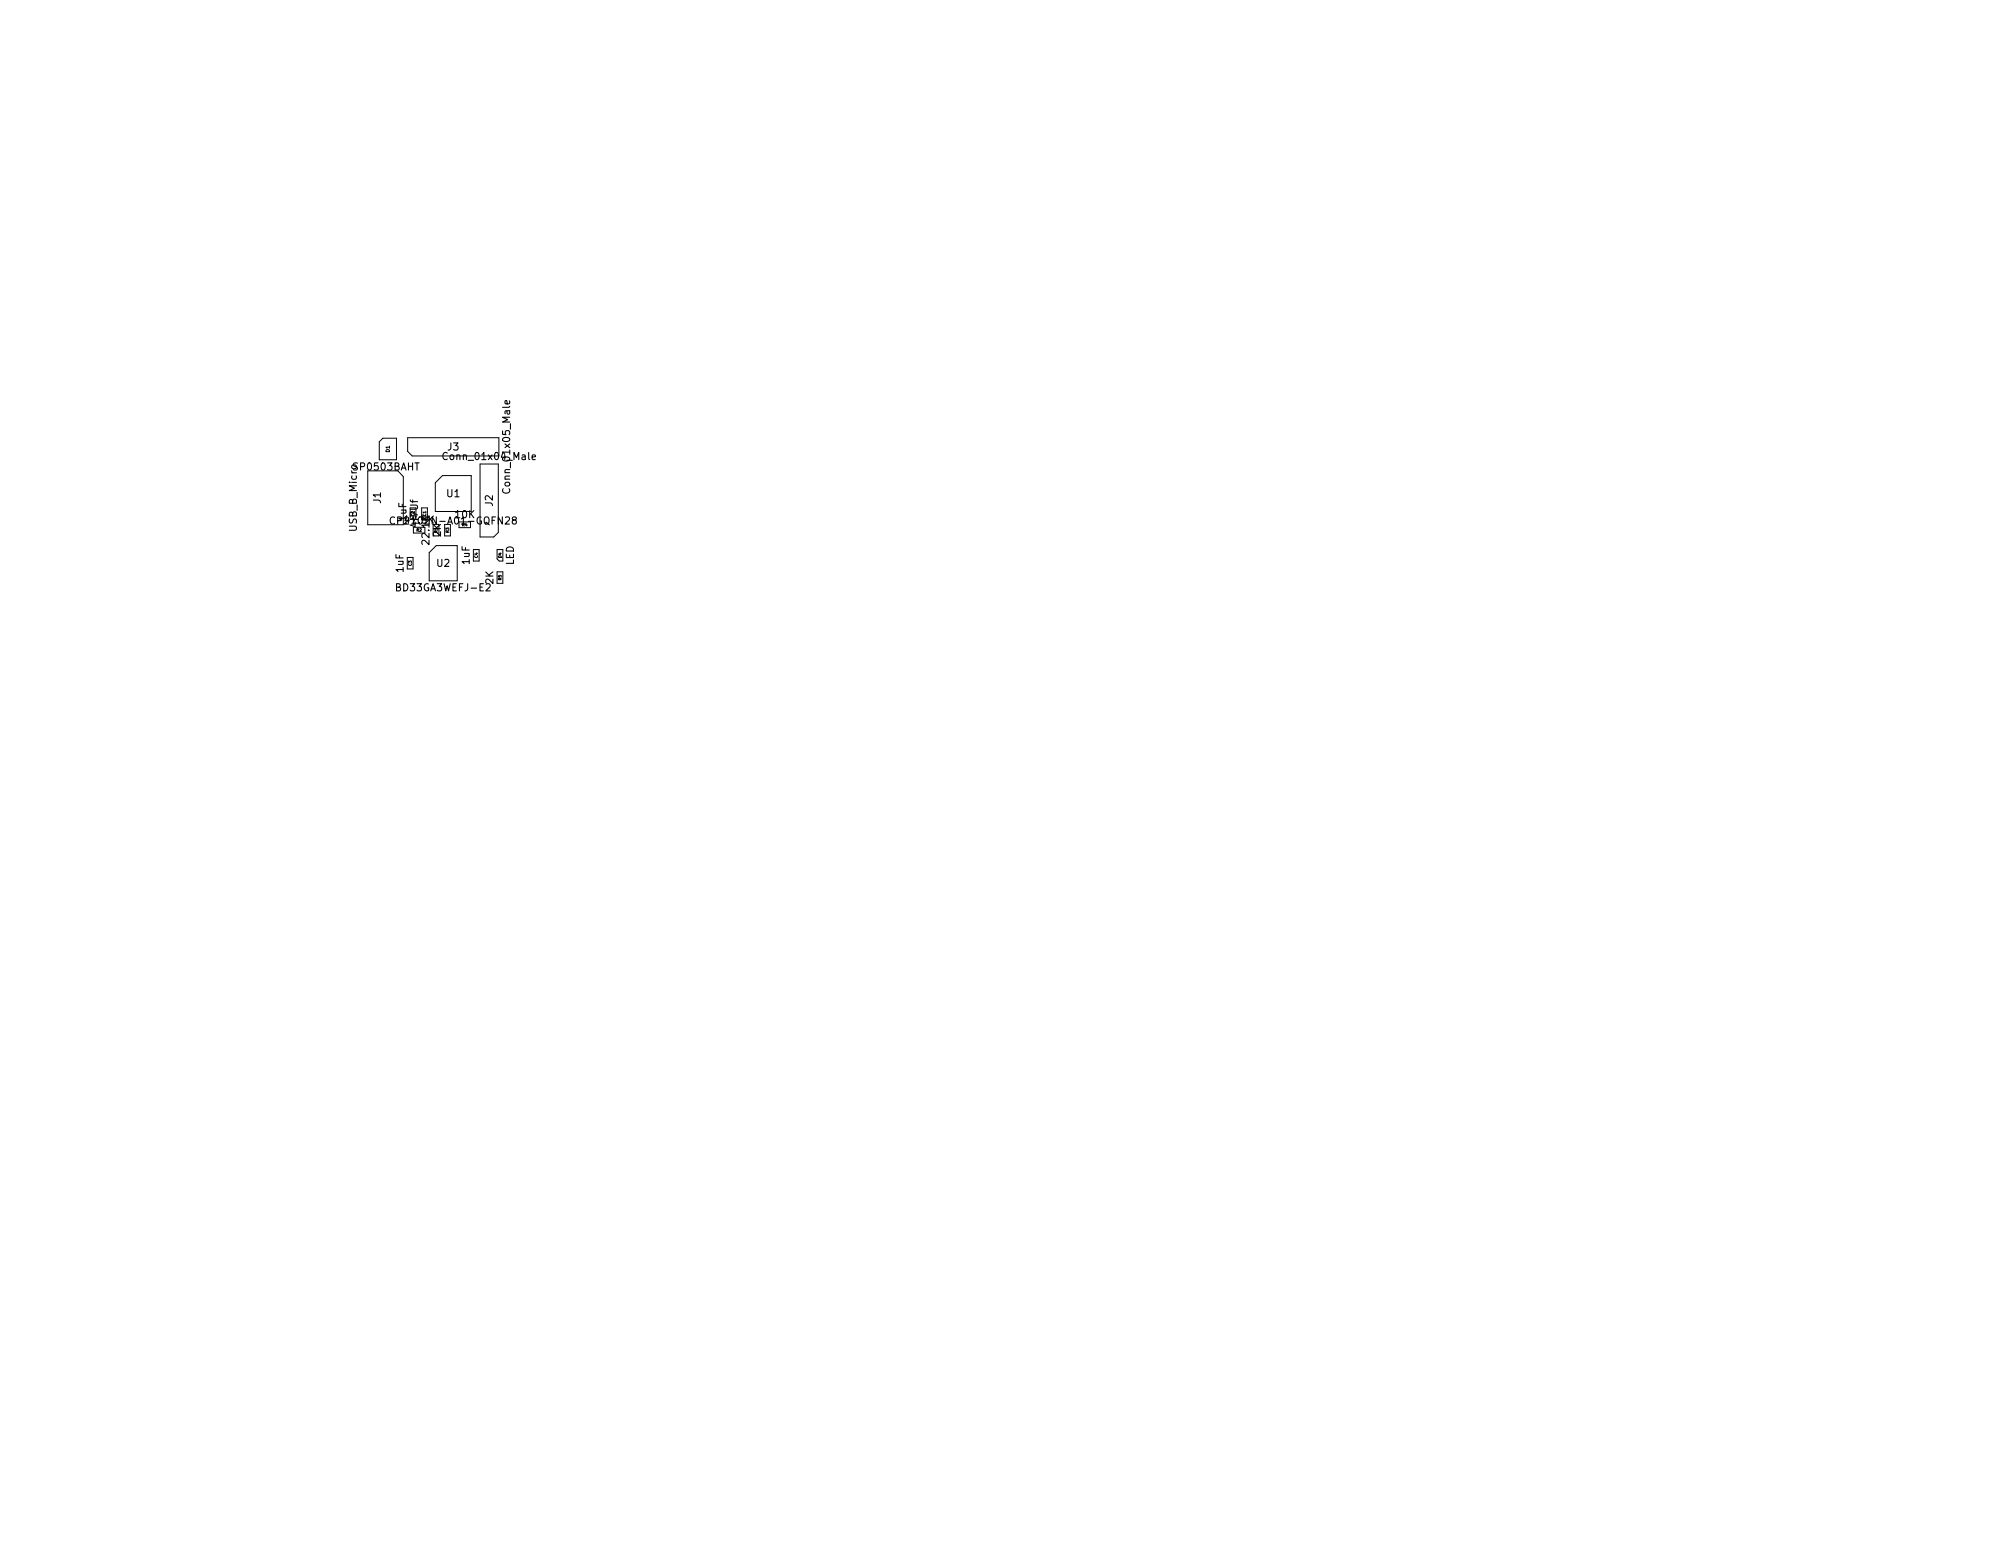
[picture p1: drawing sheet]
<svg xmlns="http://www.w3.org/2000/svg" width="279mm" height="216mm" viewBox="0 0 279 216" stroke-linecap="round" stroke-linejoin="round" font-family="sans-serif">
<defs><g id="words">
<g font-size="1.4">
<text x="49.3" y="65.5">SP0503BAHT</text>
<text x="62.1" y="64">Conn_01x04_Male</text>
<text x="62.3" y="62.7">J3</text>
<text x="53" y="70" transform="rotate(-90 53 70)">J1</text>
<text x="62.2" y="69.2">U1</text>
<text x="68.6" y="70.4" transform="rotate(-90 68.6 70.4)">J2</text>
<text x="71" y="68.2" transform="rotate(-90 71 68.2)">Conn_01x05_Male</text>
<text x="49.7" y="73.9" transform="rotate(-90 49.7 73.9)">USB_B_Micro</text>
<text x="55.6" y="73">CP2102N-A01-GQFN28</text>
<text x="56.5" y="72.9">47.5K</text>
<text x="56.6" y="72.9" transform="rotate(-90 56.6 72.9)">.1uF</text>
<text x="58.2" y="73.2" transform="rotate(-90 58.2 73.2)">4.7Uf</text>
<text x="59.8" y="75.7" transform="rotate(-90 59.8 75.7)">22.1K</text>
<text x="61.4" y="74.7" transform="rotate(-90 61.4 74.7)">2K</text>
<text x="63.4" y="72.1">10K</text>
<text x="55.5" y="82.3">BD33GA3WEFJ-E2</text>
<text x="56.2" y="79.6" transform="rotate(-90 56.2 79.6)">1uF</text>
<text x="60.8" y="78.9">U2</text>
<text x="65.4" y="78.5" transform="rotate(-90 65.4 78.5)">1uF</text>
<text x="68.7" y="81.3" transform="rotate(-90 68.7 81.3)">2K</text>
<text x="71.5" y="78.7" transform="rotate(-90 71.5 78.7)">LED</text>
</g>
<text font-size=".7" x="54.3" y="62.9" transform="rotate(-90 54.3 62.9)">D1</text>
<g font-size=".6">
<text x="57.7" y="71.9" transform="rotate(-90 57.7 71.9)">C2</text>
<text x="59.3" y="71.9" transform="rotate(-90 59.3 71.9)">C1</text>
<text x="58" y="74">R2</text>
<text x="60.9" y="74.2" transform="rotate(-90 60.9 74.2)">R1</text>
<text x="62.5" y="74.2" transform="rotate(-90 62.5 74.2)">R3</text>
<text x="64.3" y="73.3">R4</text>
<text x="66.5" y="77.7" transform="rotate(-90 66.5 77.7)">C4</text>
<text x="69.8" y="77.7" transform="rotate(-90 69.8 77.7)">D4</text>
<text x="57.3" y="78.8" transform="rotate(-90 57.3 78.8)">C3</text>
<text x="69.8" y="80.8" transform="rotate(-90 69.8 80.8)">R5</text>
</g>
</g></defs>
<g fill="none" stroke="#000" stroke-width=".14">
<path d="M51.2 65.5h4.2l.7 .8v6.7h-4.9zM53.3 61h1.9v3h-2.4v-2.5zM56.7 77.6h.8v1.6h-.8zM56.7 60.9h12.7v2.6h-12l-.7-.7zM57.6 73.4v.8h1.5M58.7 72.3v-1.6h.8v1.6M59.7 76.9l1-.9h3v4.8h-4zM61.6 66.2h4v5h-5v-4zM61.9 73v1.6h.8v-1.6M65.9 76.5h.8v1.6h-.8zM66.8 64.6h2.6v9.5l-.7 .6h-1.9zM69.2 76.5h.8v1.6h-.5l-.3-.3z"/>
<path d="M69.2 79.6h.8v1.6h-.8z"/>
</g>
<path d="M54.9 72a.47 .47 0 0 0-.6 .4 .47 .47 0 0 0 .4 .6l.2-.1M71.5 72.4l-.2-.2 .1-.2h.1h.3l.1 .1-.1 .2-.4 .1-.1 .2 .1 .3 .1 .1 .3-.1 .1-.1v-.2l-.2-.2" fill="none" stroke="#000" stroke-width=".15"/>
<use href="#words"/>
</svg>
